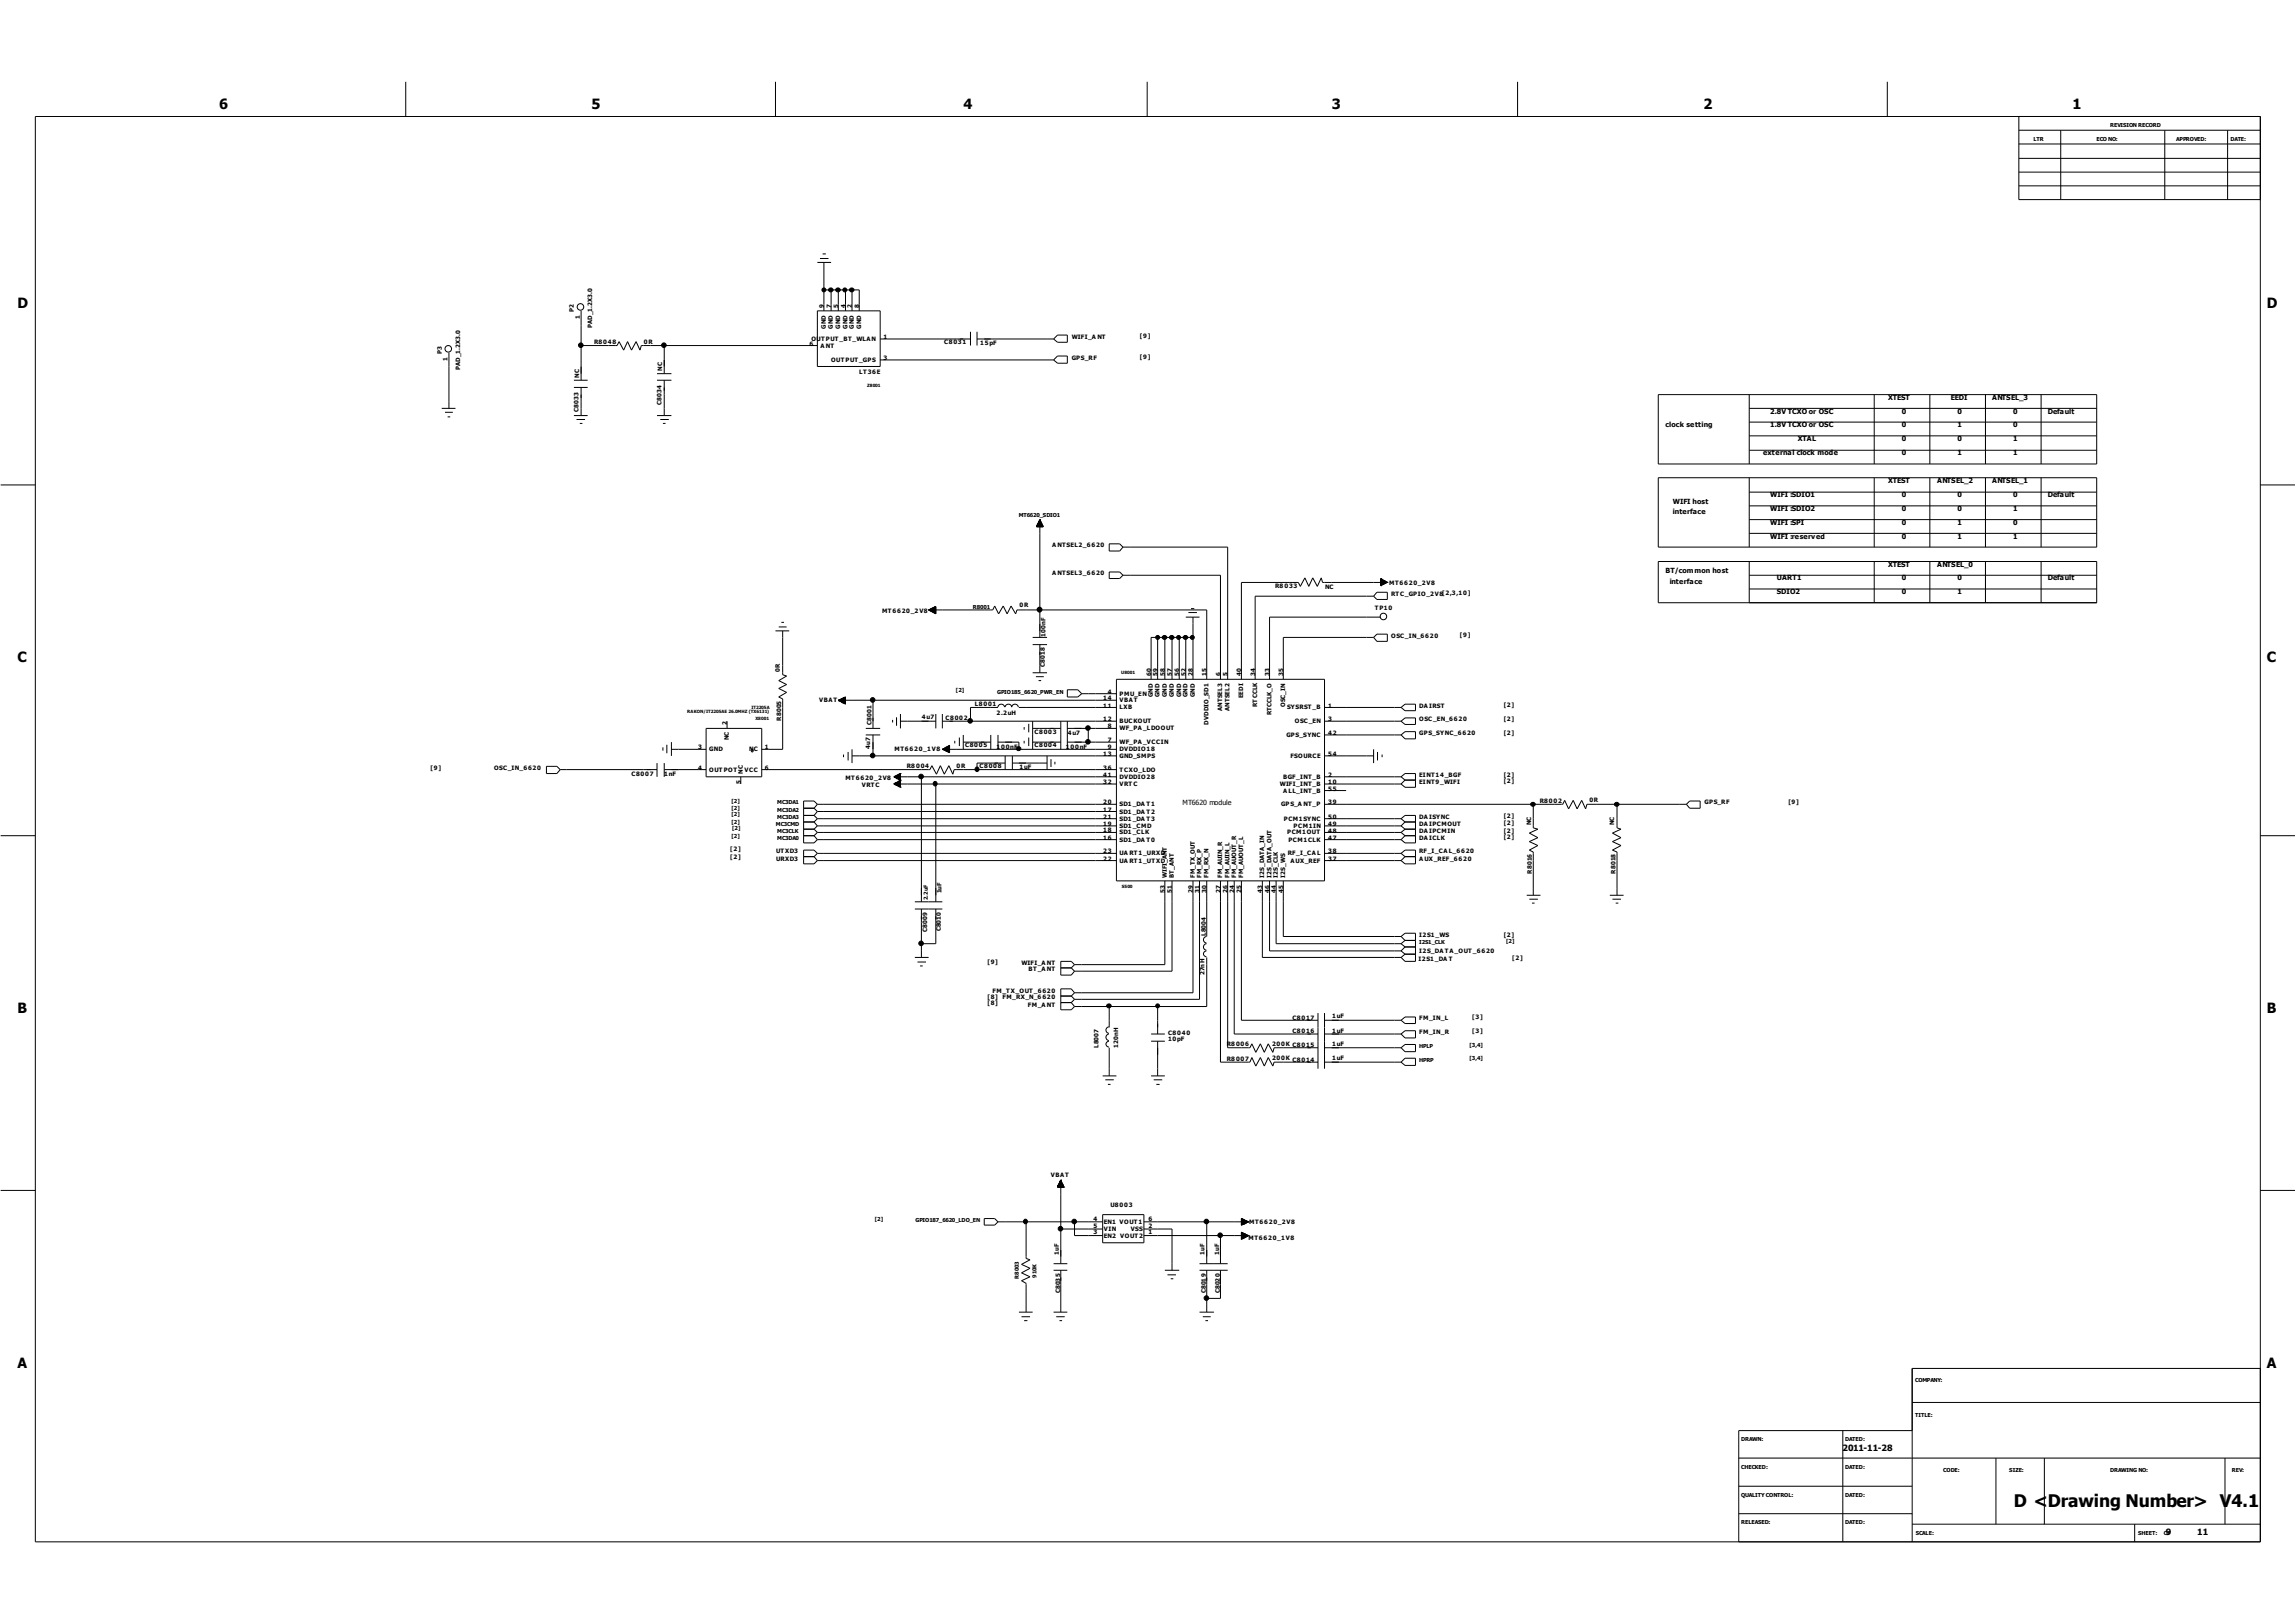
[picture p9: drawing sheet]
<svg xmlns="http://www.w3.org/2000/svg" width="297mm" height="210mm" viewBox="0 0 297 210" stroke-linecap="round" stroke-linejoin="round" font-family="sans-serif">
<defs><g id="words">
<text font-size="2.2" x="260.5" y="194.9">D &lt;Drawing Number&gt; V4.1</text>
<g font-size="1.8">
<text x="28.4" y="14.1">6</text>
<text x="76.5" y="14.1">5</text>
<text x="124.6" y="14.1">4</text>
<text x="172.3" y="14.1">3</text>
<text x="220.4" y="14.1">2</text>
<text x="268.2" y="14.1">1</text>
<text x="2.3" y="39.8">D</text>
<text x="293.3" y="39.8">D</text>
<text x="2.3" y="85.7">C</text>
<text x="293.3" y="85.7">C</text>
<text x="2.3" y="131.1">B</text>
<text x="293.3" y="131.1">B</text>
<text x="2.3" y="177">A</text>
<text x="293.3" y="177">A</text>
</g>
<g font-size="1.1">
<text x="238.4" y="187.7">2011-11-28</text>
<text x="280.2" y="198.5">9</text>
<text x="284.3" y="198.5">11</text>
</g>
<g font-size=".9">
<text x="229" y="53.5">2.8V TCXO or OSC</text>
<text x="244.3" y="51.7">XTEST</text>
<text x="246.1" y="53.5">0</text>
<text x="252.4" y="51.7">EEDI</text>
<text x="253.3" y="53.5">0</text>
<text x="257.7" y="51.7">ANTSEL_3</text>
<text x="260.5" y="53.5">0</text>
<text x="264.9" y="53.5">Default</text>
<text x="215.5" y="55.3">clock setting</text>
<text x="228.1" y="58.9">external clock mode</text>
<text x="229" y="55.3">1.8V TCXO or OSC</text>
<text x="232.6" y="57.1">XTAL</text>
<text x="246.1" y="55.3">0</text>
<text x="246.1" y="57.1">0</text>
<text x="246.1" y="58.9">0</text>
<text x="253.3" y="55.3">1</text>
<text x="253.3" y="58.9">1</text>
<text x="253.3" y="57.1">0</text>
<text x="260.5" y="57.1">1</text>
<text x="260.5" y="58.9">1</text>
<text x="260.5" y="55.3">0</text>
<text x="216.4" y="65.2">WIFI host</text>
<text x="229" y="64.3">WIFI :SDIO1</text>
<text x="244.3" y="62.5">XTEST</text>
<text x="246.1" y="64.3">0</text>
<text x="250.6" y="62.5">ANTSEL_2</text>
<text x="253.3" y="64.3">0</text>
<text x="257.7" y="62.5">ANTSEL_1</text>
<text x="260.5" y="64.3">0</text>
<text x="264.9" y="64.3">Default</text>
<text x="216.4" y="66.5">interface</text>
<text x="229" y="66.1">WIFI :SDIO2</text>
<text x="229" y="67.9">WIFI :SPI</text>
<text x="229" y="69.7">WIFI :reserved</text>
<text x="246.1" y="66.1">0</text>
<text x="246.1" y="67.9">0</text>
<text x="246.1" y="69.7">0</text>
<text x="253.3" y="69.7">1</text>
<text x="253.3" y="67.9">1</text>
<text x="253.3" y="66.1">0</text>
<text x="260.5" y="66.1">1</text>
<text x="260.5" y="69.7">1</text>
<text x="260.5" y="67.9">0</text>
<text x="215.5" y="74.2">BT/common host</text>
<text x="216" y="75.5">interface</text>
<text x="229.9" y="75.1">UART1</text>
<text x="229.9" y="76.9">SDIO2</text>
<text x="244.3" y="73.3">XTEST</text>
<text x="246.1" y="75.1">0</text>
<text x="246.1" y="76.9">0</text>
<text x="250.6" y="73.3">ANTSEL_0</text>
<text x="253.3" y="76.9">1</text>
<text x="253.3" y="75.1">0</text>
<text x="264.9" y="75.1">Default</text>
<text x="153" y="104.1">MT6620 module</text>
</g>
<g font-size=".8">
<text x="74.2" y="40.3" transform="rotate(-90 74.2 40.3)">P2</text>
<text x="75" y="41.3" transform="rotate(-90 75 41.3)">1</text>
<text x="106.6" y="39.8" transform="rotate(-90 106.6 39.8)">9</text>
<text x="107.5" y="39.8" transform="rotate(-90 107.5 39.8)">7</text>
<text x="108.4" y="39.8" transform="rotate(-90 108.4 39.8)">5</text>
<text x="109.4" y="39.8" transform="rotate(-90 109.4 39.8)">4</text>
<text x="110.2" y="39.8" transform="rotate(-90 110.2 39.8)">2</text>
<text x="111.2" y="39.8" transform="rotate(-90 111.2 39.8)">8</text>
<text x="57.1" y="45.7" transform="rotate(-90 57.1 45.7)">P3</text>
<text x="57.9" y="46.7" transform="rotate(-90 57.9 46.7)">1</text>
<text x="59.5" y="47.9" transform="rotate(-90 59.5 47.9)">PAD_1.2X3.0</text>
<text x="76.6" y="42.4" transform="rotate(-90 76.6 42.4)">PAD_1.2X3.0</text>
<text x="76.9" y="44.5">R8 048</text>
<text x="83.3" y="44.5">0R</text>
<text x="85.7" y="47.9" transform="rotate(-90 85.7 47.9)">NC</text>
<text x="104.7" y="44.7">6</text>
<text x="105" y="44.1">OUT PUT _BT_WLA N</text>
<text x="106.2" y="45">A NT</text>
<text x="106.8" y="42.5" transform="rotate(-90 106.8 42.5)">GND</text>
<text x="107.5" y="46.8">OUT PUT _GPS</text>
<text x="107.8" y="42.5" transform="rotate(-90 107.8 42.5)">GND</text>
<text x="108.7" y="42.5" transform="rotate(-90 108.7 42.5)">GND</text>
<text x="109.6" y="42.5" transform="rotate(-90 109.6 42.5)">GND</text>
<text x="110.5" y="42.5" transform="rotate(-90 110.5 42.5)">GND</text>
<text x="111.4" y="42.5" transform="rotate(-90 111.4 42.5)">GND</text>
<text x="114.3" y="43.9">1</text>
<text x="114.3" y="46.6">3</text>
<text x="122.2" y="44.5">C8031</text>
<text x="126.8" y="44.6">15pF</text>
<text x="138.7" y="43.9">WIFI_A NT</text>
<text x="138.7" y="46.6">GPS_RF</text>
<text x="147.5" y="43.7">[9]</text>
<text x="147.5" y="46.4">[9]</text>
<text x="74.8" y="53.3" transform="rotate(-90 74.8 53.3)">C8033</text>
<text x="74.9" y="48.9" transform="rotate(-90 74.9 48.9)">NC</text>
<text x="85.6" y="52.3" transform="rotate(-90 85.6 52.3)">C8034</text>
<text x="111.2" y="48.4">LT36E</text>
<text x="136.1" y="70.8">A NTSEL2_6620</text>
<text x="136.1" y="74.4">A NTSEL3_6620</text>
<text x="165" y="76.1">R8 033</text>
<text x="171.4" y="76.2">NC</text>
<text x="179.7" y="75.6">MT6620_2V8</text>
<text x="180" y="77.1">RT C_GPIO_2V8[2,3,10]</text>
<text x="114.1" y="79.3">MT6620_2V8</text>
<text x="131.9" y="78.6">0R</text>
<text x="135.3" y="82.4" transform="rotate(-90 135.3 82.4)">100nF</text>
<text x="177.9" y="78.9">TP10</text>
<text x="180" y="82.5">OSC_IN_6620</text>
<text x="188.9" y="82.4">[9]</text>
<text x="100.9" y="87" transform="rotate(-90 100.9 87)">0R</text>
<text x="135.2" y="86.3" transform="rotate(-90 135.2 86.3)">C8018</text>
<text x="143.3" y="89.8">4</text>
<text x="148.9" y="87.5" transform="rotate(-90 148.9 87.5)">60</text>
<text x="149.8" y="87.5" transform="rotate(-90 149.8 87.5)">59</text>
<text x="150.7" y="87.5" transform="rotate(-90 150.7 87.5)">58</text>
<text x="151.6" y="87.5" transform="rotate(-90 151.6 87.5)">57</text>
<text x="152.6" y="87.5" transform="rotate(-90 152.6 87.5)">56</text>
<text x="153.4" y="87.5" transform="rotate(-90 153.4 87.5)">52</text>
<text x="154.3" y="87.5" transform="rotate(-90 154.3 87.5)">28</text>
<text x="156.1" y="87.5" transform="rotate(-90 156.1 87.5)">15</text>
<text x="157.9" y="87.5" transform="rotate(-90 157.9 87.5)">6</text>
<text x="158.8" y="87.5" transform="rotate(-90 158.8 87.5)">5</text>
<text x="160.6" y="87.5" transform="rotate(-90 160.6 87.5)">40</text>
<text x="162.4" y="87.5" transform="rotate(-90 162.4 87.5)">34</text>
<text x="164.2" y="87.5" transform="rotate(-90 164.2 87.5)">33</text>
<text x="166" y="87.5" transform="rotate(-90 166 87.5)">35</text>
<text x="94.1" y="93.7" transform="rotate(-90 94.1 93.7)">2</text>
<text x="94.3" y="95.8" transform="rotate(-90 94.3 95.8)">NC</text>
<text x="101.1" y="93.2" transform="rotate(-90 101.1 93.2)">R8005</text>
<text x="106" y="90.9">VBA T</text>
<text x="112.8" y="93.7" transform="rotate(-90 112.8 93.7)">C8001</text>
<text x="119.3" y="93">4u7</text>
<text x="122.3" y="93.1">C8002</text>
<text x="126.1" y="91.4">L8001</text>
<text x="128.9" y="92.5">2.2uH</text>
<text x="133.8" y="95">C8003</text>
<text x="138.2" y="95.1">4u7</text>
<text x="142.7" y="90.6">14</text>
<text x="142.7" y="91.5">11</text>
<text x="142.7" y="93.3">12</text>
<text x="143.3" y="94.2">8</text>
<text x="144.9" y="90">PMU_EN</text>
<text x="144.9" y="90.9">VBA T</text>
<text x="144.9" y="91.8">LXB</text>
<text x="144.9" y="93.6">BUCKOUT</text>
<text x="144.9" y="94.5">WF_PA _LDOOUT</text>
<text x="149.2" y="90.2" transform="rotate(-90 149.2 90.2)">GND</text>
<text x="150" y="90.2" transform="rotate(-90 150 90.2)">GND</text>
<text x="150.9" y="90.2" transform="rotate(-90 150.9 90.2)">GND</text>
<text x="151.9" y="90.2" transform="rotate(-90 151.9 90.2)">GND</text>
<text x="152.8" y="90.2" transform="rotate(-90 152.8 90.2)">GND</text>
<text x="153.7" y="90.2" transform="rotate(-90 153.7 90.2)">GND</text>
<text x="154.6" y="90.2" transform="rotate(-90 154.6 90.2)">GND</text>
<text x="156.4" y="93.7" transform="rotate(-90 156.4 93.7)">DVDDIO_SD1</text>
<text x="158.1" y="92" transform="rotate(-90 158.1 92)">ANTSEL3</text>
<text x="159.1" y="92" transform="rotate(-90 159.1 92)">ANTSEL2</text>
<text x="160.9" y="90.3" transform="rotate(-90 160.9 90.3)">EEDI</text>
<text x="162.6" y="91.5" transform="rotate(-90 162.6 91.5)">RTCCLK</text>
<text x="164.5" y="92.6" transform="rotate(-90 164.5 92.6)">RTCCLK_O</text>
<text x="166.3" y="91.5" transform="rotate(-90 166.3 91.5)">OSC_IN</text>
<text x="166.4" y="95.3">GPS_SYNC</text>
<text x="166.5" y="91.8">SYSRST _B</text>
<text x="167.5" y="93.6">OSC_EN</text>
<text x="171.9" y="95.1">42</text>
<text x="171.9" y="93.3">3</text>
<text x="171.9" y="91.5">1</text>
<text x="183.6" y="95.1">GPS_SYNC_6620</text>
<text x="183.6" y="93.3">OSC_EN_6620</text>
<text x="183.6" y="91.5">DA IRST</text>
<text x="194.5" y="95.1">[2]</text>
<text x="194.5" y="93.3">[2]</text>
<text x="194.5" y="91.5">[2]</text>
<text x="55.7" y="99.6">[9]</text>
<text x="63.9" y="99.6">OSC_IN_6620</text>
<text x="81.7" y="100.3">C8007</text>
<text x="85.9" y="100.4">1nF</text>
<text x="90.3" y="99.6">4</text>
<text x="90.3" y="97">3</text>
<text x="91.8" y="99.8">OUT POT</text>
<text x="91.8" y="97.2">GND</text>
<text x="95.8" y="101.4" transform="rotate(-90 95.8 101.4)">5</text>
<text x="96.1" y="100.1" transform="rotate(-90 96.1 100.1)">NC</text>
<text x="96.3" y="99.8">VCC</text>
<text x="96.9" y="97.2">NC</text>
<text x="99" y="97">1</text>
<text x="99" y="99.6">6</text>
<text x="109.4" y="100.8">MT6620_2V8</text>
<text x="111.5" y="101.9">VRT C</text>
<text x="112.6" y="96.9" transform="rotate(-90 112.6 96.9)">4u7</text>
<text x="115.7" y="97.2">MT6620_1V8</text>
<text x="117.3" y="99.4">R8 004</text>
<text x="123.8" y="99.3">0R</text>
<text x="124.9" y="96.7">C8005</text>
<text x="126.7" y="99.4">C8008</text>
<text x="128.9" y="96.9">100nF</text>
<text x="131.9" y="99.5">1uF</text>
<text x="133.8" y="96.7">C8004</text>
<text x="137.9" y="96.9">100nF</text>
<text x="142.7" y="97.8">13</text>
<text x="142.7" y="99.6">36</text>
<text x="142.7" y="100.5">41</text>
<text x="142.7" y="101.4">32</text>
<text x="143.3" y="96">7</text>
<text x="143.3" y="97">9</text>
<text x="144.9" y="96.3">WF_PA _VCCIN</text>
<text x="144.9" y="97.2">DVDDIO18</text>
<text x="144.9" y="98.1">GND_SMPS</text>
<text x="144.9" y="99.8">TCXO_LDO</text>
<text x="144.9" y="100.8">DVDDIO28</text>
<text x="144.9" y="101.7">VRT C</text>
<text x="165.6" y="101.7">WIFI_INT_B</text>
<text x="166" y="100.8">BGF_INT_B</text>
<text x="166.9" y="98.1">FSOURCE</text>
<text x="171.9" y="101.4">10</text>
<text x="171.9" y="100.5">2</text>
<text x="171.9" y="97.8">54</text>
<text x="183.6" y="100.5">EINT14_BGF</text>
<text x="183.6" y="101.4">EINT9_WIFI</text>
<text x="194.5" y="101.4">[2]</text>
<text x="194.5" y="100.5">[2]</text>
<text x="142.7" y="104.1">20</text>
<text x="142.7" y="105">17</text>
<text x="142.7" y="105.9">21</text>
<text x="142.7" y="106.9">19</text>
<text x="142.7" y="107.7">18</text>
<text x="144.9" y="104.3">SD1_DA T1</text>
<text x="144.9" y="105.2">SD1_DA T2</text>
<text x="144.9" y="106.2">SD1_DA T3</text>
<text x="144.9" y="107.1">SD1_CMD</text>
<text x="144.9" y="108">SD1_CLK</text>
<text x="165.8" y="104.3">GPS_A NT_P</text>
<text x="166" y="102.5">A LL_INT_B</text>
<text x="166.1" y="106.2">PCM1SYNC</text>
<text x="166.5" y="108">PCM1OUT</text>
<text x="167.4" y="107.1">PCM1IN</text>
<text x="171.9" y="107.7">48</text>
<text x="171.9" y="106.9">49</text>
<text x="171.9" y="105.9">50</text>
<text x="171.9" y="102.3">55</text>
<text x="171.9" y="104.1">39</text>
<text x="183.6" y="107.7">DA IPCMIN</text>
<text x="183.6" y="106.9">DA IPCMOUT</text>
<text x="183.6" y="105.9">DA ISYNC</text>
<text x="194.5" y="107.7">[2]</text>
<text x="194.5" y="106.8">[2]</text>
<text x="194.5" y="105.8">[2]</text>
<text x="198.1" y="106.8" transform="rotate(-90 198.1 106.8)">NC</text>
<text x="199.2" y="103.9">R8 002</text>
<text x="205.6" y="103.8">0R</text>
<text x="208.9" y="106.8" transform="rotate(-90 208.9 106.8)">NC</text>
<text x="220.5" y="104.1">GPS_RF</text>
<text x="231.4" y="104.1">[9]</text>
<text x="94.5" y="111.2">[2]</text>
<text x="94.5" y="110.2">[2]</text>
<text x="100.4" y="111.3">URXD3</text>
<text x="100.4" y="110.4">UT XD3</text>
<text x="142.7" y="108.6">16</text>
<text x="142.7" y="110.4">23</text>
<text x="142.7" y="111.3">22</text>
<text x="144.9" y="108.9">SD1_DA T0</text>
<text x="144.9" y="110.7">UA RT 1_URXD</text>
<text x="144.9" y="111.6">UA RT 1_UT XD</text>
<text x="150.9" y="113.5" transform="rotate(-90 150.9 113.5)">WIFI_ANT</text>
<text x="151.9" y="113.5" transform="rotate(-90 151.9 113.5)">BT_ANT</text>
<text x="154.6" y="113.5" transform="rotate(-90 154.6 113.5)">FM_TX_OUT</text>
<text x="155.4" y="113.5" transform="rotate(-90 155.4 113.5)">FM_RX_P</text>
<text x="156.4" y="113.5" transform="rotate(-90 156.4 113.5)">FM_RX_N</text>
<text x="158.1" y="113.5" transform="rotate(-90 158.1 113.5)">FM_AUIN_R</text>
<text x="159.1" y="113.5" transform="rotate(-90 159.1 113.5)">FM_AUIN_L</text>
<text x="159.9" y="113.5" transform="rotate(-90 159.9 113.5)">FM_AUOUT_R</text>
<text x="160.9" y="113.5" transform="rotate(-90 160.9 113.5)">FM_AUOUT_L</text>
<text x="163.6" y="113.5" transform="rotate(-90 163.6 113.5)">I2S_DATA_IN</text>
<text x="164.5" y="113.5" transform="rotate(-90 164.5 113.5)">I2S_DATA_OUT</text>
<text x="165.3" y="113.5" transform="rotate(-90 165.3 113.5)">I2S_CLK</text>
<text x="166.3" y="113.5" transform="rotate(-90 166.3 113.5)">I2S_WS</text>
<text x="166.6" y="110.7">RF_I_CA L</text>
<text x="166.7" y="108.9">PCM1CLK</text>
<text x="166.9" y="111.6">A UX_REF</text>
<text x="171.9" y="110.4">38</text>
<text x="171.9" y="108.6">47</text>
<text x="171.9" y="111.3">37</text>
<text x="183.6" y="111.3">A UX_REF_6620</text>
<text x="183.6" y="110.4">RF_I_CA L_6620</text>
<text x="183.6" y="108.6">DA ICLK</text>
<text x="194.5" y="108.6">[2]</text>
<text x="198.2" y="113" transform="rotate(-90 198.2 113)">R8016</text>
<text x="209" y="113" transform="rotate(-90 209 113)">R8018</text>
<text x="121.8" y="115.6" transform="rotate(-90 121.8 115.6)">1uF</text>
<text x="150.7" y="115.5" transform="rotate(-90 150.7 115.5)">53</text>
<text x="151.6" y="115.5" transform="rotate(-90 151.6 115.5)">51</text>
<text x="154.3" y="115.5" transform="rotate(-90 154.3 115.5)">29</text>
<text x="155.2" y="115.5" transform="rotate(-90 155.2 115.5)">31</text>
<text x="156.1" y="115.5" transform="rotate(-90 156.1 115.5)">30</text>
<text x="157.9" y="115.5" transform="rotate(-90 157.9 115.5)">27</text>
<text x="158.8" y="115.5" transform="rotate(-90 158.8 115.5)">26</text>
<text x="159.7" y="115.5" transform="rotate(-90 159.7 115.5)">24</text>
<text x="160.6" y="115.5" transform="rotate(-90 160.6 115.5)">25</text>
<text x="163.3" y="115.5" transform="rotate(-90 163.3 115.5)">43</text>
<text x="164.2" y="115.5" transform="rotate(-90 164.2 115.5)">46</text>
<text x="165.1" y="115.5" transform="rotate(-90 165.1 115.5)">44</text>
<text x="166" y="115.5" transform="rotate(-90 166 115.5)">45</text>
<text x="120" y="120.6" transform="rotate(-90 120 120.6)">C8009</text>
<text x="121.7" y="120.5" transform="rotate(-90 121.7 120.5)">C8010</text>
<text x="127.8" y="124.7">[9]</text>
<text x="132.2" y="124.8">WIFI_A NT</text>
<text x="133.1" y="125.7">BT_A NT</text>
<text x="156" y="121.1" transform="rotate(-90 156 121.1)">L8004</text>
<text x="183.5" y="124.3">I2S1_DA T</text>
<text x="183.6" y="121.2">I2S1_WS</text>
<text x="183.6" y="123.3">I2S_DA TA _OUT _6620</text>
<text x="194.5" y="121.2">[2]</text>
<text x="195.6" y="124.2">[2]</text>
<text x="127.8" y="129.2">[8]</text>
<text x="127.8" y="130.1">[8]</text>
<text x="128.4" y="128.4">FM_T X_OUT _6620</text>
<text x="129.7" y="129.3">FM_RX_N_6 620</text>
<text x="133" y="130.2">FM_A NT</text>
<text x="155.9" y="126.2" transform="rotate(-90 155.9 126.2)">27nH</text>
<text x="167.2" y="131.9">C8017</text>
<text x="172.4" y="131.7">1uF</text>
<text x="190.5" y="131.8">[3]</text>
<text x="142.1" y="135.6" transform="rotate(-90 142.1 135.6)">L8007</text>
<text x="144.7" y="135.6" transform="rotate(-90 144.7 135.6)">120nH</text>
<text x="151.1" y="133.9">C8040</text>
<text x="151.1" y="134.7">10pF</text>
<text x="158.7" y="135.4">R8 006</text>
<text x="158.7" y="137.3">R8 007</text>
<text x="164.6" y="135.3">200K C8015</text>
<text x="164.6" y="137.1">200K</text>
<text x="167.2" y="133.7">C8016</text>
<text x="167.2" y="137.3">C8014</text>
<text x="172.4" y="133.6">1uF</text>
<text x="172.4" y="135.4">1uF</text>
<text x="172.4" y="137.2">1uF</text>
<text x="183.6" y="133.8">FM_IN_R</text>
<text x="183.6" y="132">FM_IN_L</text>
<text x="190.5" y="133.7">[3]</text>
<text x="136" y="152.2">VBA T</text>
<text x="141.5" y="157.9">4</text>
<text x="141.5" y="158.8">5</text>
<text x="141.5" y="159.7">3</text>
<text x="142.8" y="158.3">EN1 VOUT 1</text>
<text x="142.8" y="159.3">VIN</text>
<text x="142.8" y="160.1">EN2</text>
<text x="143.7" y="156.1">U8003</text>
<text x="144.9" y="160.1">VOUT 2</text>
<text x="146.3" y="159.3">VSS</text>
<text x="148.6" y="157.9">6</text>
<text x="148.6" y="158.8">2</text>
<text x="148.6" y="159.7">1</text>
<text x="161.5" y="160.4">MT6620_1V8</text>
<text x="161.6" y="158.4">MT6620_2V8</text>
<text x="137" y="162.3" transform="rotate(-90 137 162.3)">1uF</text>
<text x="137.1" y="167.3" transform="rotate(-90 137.1 167.3)">C8035</text>
<text x="155.9" y="162.3" transform="rotate(-90 155.9 162.3)">1uF</text>
<text x="156" y="167.3" transform="rotate(-90 156 167.3)">C8019</text>
<text x="157.7" y="162.3" transform="rotate(-90 157.7 162.3)">1uF</text>
<text x="157.8" y="167.3" transform="rotate(-90 157.8 167.3)">C8020</text>
</g>
<g font-size=".7">
<text x="273" y="16.5">REVISION RECORD</text>
<text x="263.1" y="18.2">LTR</text>
<text x="271.2" y="18.2">ECO NO:</text>
<text x="281.6" y="18.2">APPROVED:</text>
<text x="288.6" y="18.2">DATE:</text>
<text x="131.8" y="66.8">MT6620_SDIO1</text>
<text x="125.9" y="78.8">R8001</text>
<text x="123.7" y="89.5">[2]</text>
<text x="129" y="89.8">GPIO185_6620_PWR_EN</text>
<text x="94.6" y="103.9">[2]</text>
<text x="94.6" y="104.8">[2]</text>
<text x="94.6" y="105.6">[2]</text>
<text x="94.6" y="106.6">[2]</text>
<text x="94.7" y="107.4">[2]</text>
<text x="100.4" y="106.9">MC3CMD</text>
<text x="100.6" y="107.7">MC3CLK</text>
<text x="100.6" y="104.1">MC3DA1</text>
<text x="100.6" y="105">MC3DA2</text>
<text x="100.6" y="105.9">MC3DA3</text>
<text x="94.6" y="108.5">[2]</text>
<text x="100.6" y="108.6">MC3DA0</text>
<text x="120" y="116.4" transform="rotate(-90 120 116.4)">2.2uF</text>
<text x="183.6" y="122.1">I2S1_CLK</text>
<text x="194.9" y="122">[2]</text>
<text x="183.6" y="137.4">HPRP</text>
<text x="183.6" y="135.6">HPLP</text>
<text x="190.1" y="137.2">[3,4]</text>
<text x="190.1" y="135.4">[3,4]</text>
<text x="113.2" y="158">[2]</text>
<text x="118.4" y="158.1">GPIO187_6620_LDO_EN</text>
<text x="131.8" y="165.4" transform="rotate(-90 131.8 165.4)">R8003</text>
<text x="134.1" y="165.3" transform="rotate(-90 134.1 165.3)">910K</text>
<text x="247.8" y="178.7">COMPANY:</text>
<text x="247.8" y="183.3">TITLE:</text>
<text x="225.3" y="190">CHECKED:</text>
<text x="225.3" y="186.4">DRAWN:</text>
<text x="238.7" y="190">DATED:</text>
<text x="238.7" y="186.4">DATED:</text>
<text x="251.4" y="190.4">CODE:</text>
<text x="260" y="190.4">SIZE:</text>
<text x="273" y="190.4">DRAWING NO:</text>
<text x="288.7" y="190.4">REV:</text>
<text x="225.3" y="197.2">RELEASED:</text>
<text x="225.3" y="193.6">QUALITY CONTROL:</text>
<text x="238.7" y="197.2">DATED:</text>
<text x="238.7" y="193.6">DATED:</text>
<text x="247.9" y="198.5">SCALE:</text>
<text x="276.6" y="198.5">SHEET:</text>
<text x="279.9" y="198.5">OF</text>
</g>
<g font-size=".6">
<text x="112.2" y="50">Z8001</text>
<text x="145.1" y="87.2">U8001</text>
<text x="88.9" y="92.3">RAKON/IT2205AE 26.0MHZ (TX6131)</text>
<text x="97.2" y="91.7">IT2205A</text>
<text x="97.7" y="93.2">X8001</text>
<text x="145.1" y="114.9">S500</text>
</g>
</g></defs>
<g fill="none" stroke="#000" stroke-width=".13">
<path d="M4.6 15.1h287.8v184.4h-287.8zM52.5 10.6v4.5M100.3 10.6v4.5M148.4 10.6v4.5M196.3 10.6v4.5M244.2 10.6v4.5M261.2 15.1v10.7h31.2M261.2 18.6h31.2M261.2 16.8h31.2M266.6 16.8v9M280.1 16.8v9M288.2 16.8v9"/>
<path d="M105.7 34h1.8M106.1 33.4h1.1M106.4 32.9h.4M106.6 37.5h4.6v2.7M106.6 34v6.2M107.5 37.5v2.7M108.5 37.5v2.7M109.4 37.5v2.7M110.2 37.5v2.7M261.2 24h31.2M261.2 22.3h31.2M261.2 20.5h31.2"/>
<path d="M57.1 52.8h1.8M57.6 53.3h1M57.9 53.9h.4M58.1 45.6v7.2M74.3 49.2h1.7M74.3 50.1h1.7M74.3 53.8h1.7M74.6 54.3h1.1M75 54.8h.4M75.2 44.7h4.6l.3-.5 .6 1.1 .5-1.1 .5 1.1 .6-1.1 .5 1.1 .2-.6h22.7M75.2 40.2v9M75.2 50.1v3.7"/>
<path d="M85 49.2h1.9M85 48.3h1.9M85 53.8h1.9M85.4 54.3h1.1M85.8 54.8h.3M85.9 44.7v3.6M85.9 49.2v4.6M105.7 40.2h8.2v7.2h-8.2zM113.9 43.9h11.7M113.9 46.6h22.4M125.6 42.9v1.8M126.4 43.9h9.9"/>
<path d="M126.4 42.9v1.8M136.3 43.9l.5-.6h1.3v1h-1.3zM136.3 46.6l.5-.5h1.3v.9h-1.3zM214.5 51.1h56.8v8.9h-56.8zM226.3 51.1v8.9M226.3 58.3h45M226.3 56.4h45M226.3 54.6h45M226.3 52.8h45M242.5 51.1v8.9M249.7 51.1v8.9M256.9 51.1v8.9"/>
<path d="M264.1 51.1v8.9M.1 62.7h4.5M120.1 78.9h.1M120.1 78.9h8.3l.3-.5 .5 1 .6-1 .5 1 .5-1 .6 1 .2-.5h24.5v9M120.2 78.9h.1M120.2 78.9v.1h.9M120.5 78.7v.4M120.6 78.7v.5M120.7 78.7v.5h.4M121 78.5v.8M121.1 78.5v.9l-1-.5M121.1 78.7h-.7v.4h.7"/>
<path d="M121.1 78.5l-1 .4M121.1 78.5h-.2v.8h.2M121.1 78.7h-.5v.5h.5M121.1 78.8h-.8v.2M121.1 78.6h-.3v.6M134.1 68.2h.9M134.1 68.1h.9M134.1 68.2v-.2h.9v.2M134.2 67.9h.7v.3M134.3 67.7h.5M134.3 68.2v-.6h.5v.6M134.4 67.6h.3"/>
<path d="M134.4 68.2v-.7h.3v.7M134.5 67.4h.1v.8M134.5 67.3h.1M134.5 67.2h.1M134.5 78.9h.1M134.5 67.2v15.3M134.5 67.2l-.4 1M134.5 67.2l.5 1M134.5 67.3v.9M134.8 67.8h-.6v.4M143.5 70.4h1.4l.4 .4-.4 .5h-1.4zM143.5 74h1.4l.4 .4-.4 .4h-1.4z"/>
<path d="M145.3 74.4h12.6v13.5M145.3 70.8h13.5v17.1M153.4 79.8h1.8M153.8 79.2h1.1M154.1 78.7h.4M154.3 79.8v8.1M177.7 77.1h-15.3v10.8M178.1 76.6h1.4v1h-1.4l-.4-.5zM178.6 75.8h.1M178.6 74.8h.1M178.6 79.8h-14.3v8.1M178.6 74.9h.2v.8h-.2"/>
<path d="M178.6 74.8v1M178.6 74.8l.9 .6M178.6 75.1h.6v.4h-.6M178.6 75.3h.8v.1M178.6 75.2h.6v.2M178.6 75h.3v.6M178.7 74.9v.8M179 75.1v.5h-.4M179.1 75.1v.4M179.3 75.3v.1h-.7M179.5 75.4h.1M179.5 75.4h-8.4l-.2-.6-.5 1.1-.6-1.1-.5 1.1-.5-1.1-.6 1.1-.2-.5h-7.4v12.5"/>
<path d="M179.5 75.3v.1M179.5 75.4l-.9 .4M214.5 61.8h56.8v9h-56.8zM214.5 72.6h56.8v5.4h-56.8zM226.3 76.2h45M226.3 74.4h45M226.3 61.8v9M226.3 72.6v5.4M226.3 69h45M226.3 67.2h45M226.3 65.4h45M226.3 63.7h45"/>
<path d="M242.5 61.8v9M242.5 72.6v5.4M249.7 61.8v9M249.7 72.6v5.4M256.9 61.8v9M256.9 72.6v5.4M264.1 61.8v9M264.1 72.6v5.4M292.4 62.7h4.5M70.7 99.1h1.4l.4 .5-.4 .5h-1.4zM72.5 99.6h12.5M85 98.7v1.8"/>
<path d="M85.8 96.7v.4M85.9 99.6h5.5M85.9 98.7v1.8M86.3 96.4v1.1M86.9 96.9h4.5M86.9 96v1.8M91.4 94.2h7.2v6.3h-7.2zM94.1 93.3v.9M97.2 97h.2v.2l-.1 .1-.1-.1zM98.6 99.6h21.7l.3-.5 .6 1.1 .5-1.1 .5 1.1 .6-1.1 .5 1.1 .1-.6h21M100.3 81.6h1.8M100.8 81.1h1"/>
<path d="M101.1 80.5h.3M101.3 81.6v5.7l.5 .2-1 .6 1 .5-1 .5 1 .5-1 .6 .5 .2v6.5h-2.7M108.5 90.6h.1M108.5 90.6h35.9M108.5 90.7h.9M108.5 90.6v.1M108.7 90.5v.3h.7M108.9 90.3v.5h.5M109 90.9h.4M109.1 90.3v.6M109.1 97.6v.4M109.2 90.3v.7h.2"/>
<path d="M109.4 90.2v.9l-.9-.5M109.4 90.2h-.1v.8M109.4 90.2l-.9 .4M109.4 90.5h-.8v.2M109.4 90.4h-.6v.4M109.4 90.3h-.4v.5M109.4 90.3h-.3v.6M109.7 97.3v1.1M110.2 97.8h34.2M110.2 96.9v1.8M112 94.2h1.9M112 95.1h1.9"/>
<path d="M112.9 90.6v3.6M112.9 95.1v2.7M115.5 93.1v.4M116 92.8v1.1M116.5 93.3h4.6M116.5 92.4v1.8M121.1 92.4v1.8M121.9 96.9h.1M121.9 93.3h22.5M121.9 96.9h22.5M121.9 92.4v1.8M121.9 96.9l1 .5"/>
<path d="M122.1 96.9v.1h.8M122.3 97.1h.6M122.3 96.8v.2M122.4 96.7v.5h.5M122.6 96.6v.7h.3M122.9 96.4v1M122.9 96.4l-1 .5M122.9 96.4h-.1v1h.1M122.9 96.9h-.9M122.9 96.8h-.7v.2M122.9 96.7h-.6v.4M122.9 96.6h-.4v.6"/>
<path d="M122.9 96.5h-.2v.8M123.5 95.8v.4M124.1 95.4v1.1M124.6 96h3.6M124.6 95.1v1.8M128.2 95.1v1.8M129.1 91.5a.43 .43 0 0 1 .4-.4 .43 .43 0 0 1 .5 .4M129.1 91.5h-3.5v1.8M129.1 96h2.7v.9M129.1 95.1v1.8M130 91.5a.43 .43 0 0 1 .5-.4 .43 .43 0 0 1 .4 .4 .43 .43 0 0 1 .4-.4 .43 .43 0 0 1 .4 .4M130 98.7h-3.6v.9"/>
<path d="M130 97.8v1.8M131 98.7h4.5M131 97.8v1.8M131.8 91.5h12.6M132.5 94.1v.3M132.5 95.8v.4M133.1 93.6v1.1M133.1 95.4v1.1M133.6 94.2h3.6M133.6 96h3.6M133.6 83.4h1.9M133.6 82.5h1.9"/>
<path d="M133.6 93.3v3.6M133.6 87h1.9M134 87.5h1M134.4 88.1h.3M134.5 83.4v3.6M135.5 97.8v1.8M136 98.2v1M136.5 98.6v.3M137.2 93.3v3.6M138.1 94.2h6.3M138.1 96h6.3M138.1 89.2h1.3l.6 .5-.6 .5h-1.3z"/>
<path d="M138.1 93.3v3.6M140 89.7h4.4M140.8 94.2v1.8M144.4 87.9h27v26.1h-27zM149.8 82.5v5.4M150.7 82.5v5.4M151.6 82.5v5.4M152.6 82.5v5.4M153.4 82.5v5.4M154.3 82.5h-5.4v5.4M171.4 91.5h9.9M171.4 93.3h9.9"/>
<path d="M171.4 97.8h6.3M171.4 95.1h9.9M177.7 82.5h-11.7v5.4M177.7 96.9v1.8M178.1 82h1.4v1h-1.4l-.4-.5zM178.2 97.3v1.1M178.8 97.6v.4M181.3 91.5l.5-.4h1.3v.8h-1.3zM181.3 93.3l.5-.4h1.3v.8h-1.3zM181.3 95.1l.5-.4h1.3v.9h-1.3zM.1 108.1h4.5M95.8 100.5v.9"/>
<path d="M104 108.1h1.3M104 104.6h1.3M104 105.5h1.3M104 106.3h1.3M104 107.3h1.3M104 110.8h1.3M105.3 104.6l.4 .4M105.3 105.5l.4 .4M105.3 106.3l.4 .5M105.3 108.1l.4 .5M105.3 107.3l.4 .4M105.3 110.8l.4 .5"/>
<path d="M105.7 104.1h38.7M105.7 105h38.7M105.7 105.9h38.7M105.7 106.8h38.7M105.7 107.7h38.7M105.7 108.6h38.7M105.7 110.4h38.7M105.7 111.3h38.7M105.7 104.1l-.4 .5M105.7 104.1l-.4-.5h-1.3v5.5h1.3l.4-.5M105.7 110.4l-.4-.4h-1.3v1.8h1.3l.4-.5M105.7 105l-.4 .5"/>
<path d="M105.7 105.9l-.4 .4M105.7 106.8l-.4 .5M105.7 107.7l-.4 .4M105.7 110.4l-.4 .4M115.7 100.5h.1M115.7 101.4h.1M115.7 100.5h28.7M115.7 101.4h28.7M115.7 100.5l.8 .4M115.7 101.4l.8 .5M115.7 101.3v.1M115.8 100.4v.2"/>
<path d="M115.9 101.3v.2M116 100.3v.5h.5M116 101.2v.4h.5M116.2 100.2v.6M116.2 101.2v.5h.3M116.3 100.2v.6M116.4 101v.8M116.5 100.9h.1M116.5 100.1h.1M116.5 101.9h.1M116.5 101h.1M116.5 100.1v1.8"/>
<path d="M116.5 100.1h-.1v.8h.1M116.5 100.1l-.8 .4M116.5 100.2h-.3v.6h.3M116.5 100.3h-.6v.4h.6M116.5 100.4h-.8v.2h.8M116.5 100.2h-.4v.6M116.5 101.3h-.8v.2h.8M116.5 101.3h-.7v.2M116.5 101.2h-.4v.4M116.5 101.1h-.3v.7h.3M116.5 101h-.2v.8M116.5 100.9l-.8 .5"/>
<path d="M118.4 117.6h3.5M118.4 116.7h3.5M119.2 100.5v16.2M119.2 117.6v6.3M121.1 101.4v15.3M121.1 117.6v4.5h-1.9M150.7 114v10.8h-11.7M151.6 114v11.6h-12.6M154.3 114v14.4h-15.3M155.2 114v15.3h-16.2M156.1 114v7.2M157.9 114v23.4h3.8l.3-.6 .5 1.1 .6-1.1 .5 1.1 .5-1.1 .6 1.1 .1-.5h5.7"/>
<path d="M158.8 114v21.6h2.9l.3-.6 .5 1.1 .6-1.1 .5 1.1 .5-1.1 .6 1.1 .1-.5h5.7M159.7 114v19.8h10.8M160.6 114v18h9.9M163.3 114v9.9h18M164.3 114v9h17M165.1 114v8.1h16.2M166 114v7.2h15.3M171.4 100.5h9.9M171.4 101.4h9.9M171.4 104.1h30.8l.2-.6 .5 1.1 .6-1.1 .5 1.1 .6-1.1 .5 1.1 .2-.5h12.9M171.4 105.9h9.9M171.4 106.8h9.9"/>
<path d="M171.4 107.7h9.9M171.4 108.6h9.9M171.4 110.4h9.9M171.4 111.3h9.9M171.4 102.3h2.8M181.3 100.5l.5-.4h1.3v1.8h-1.3l-.5-.5M181.3 105.9l.5-.4h1.3v3.6h-1.3l-.5-.5M181.3 110.4l.5-.4h1.3v1.8h-1.3l-.5-.5M181.3 110.4l.5 .4M181.3 107.7l.5 .4M181.3 106.8l.5 .5M181.3 105.9l.5 .4"/>
<path d="M181.3 100.5l.5 .4M181.8 108.1h1.3M181.8 100.9h1.3M181.8 106.3h1.3M181.8 107.3h1.3M181.8 110.8h1.3M181.8 110.8l-.5 .5M181.8 108.1l-.5 .5M181.8 107.3l-.5 .4M181.8 106.3l-.5 .5M181.8 100.9l-.5 .5M197.5 115.8h1.8"/>
<path d="M197.9 116.3h1.1M198.2 116.8h.3M198.4 104.1v3l.6 .2-1.1 .5 1.1 .6-1.1 .5 1.1 .5-1.1 .6 .5 .2v5.6M208.3 115.8h1.8M208.6 116.3h1.1M209 116.8h.4M209.2 104.1v3l.5 .2-1.1 .5 1.1 .6-1.1 .5 1.1 .5-1.1 .6 .6 .2v5.6M218.2 104.1l.4-.5h1.4v1h-1.4zM292.4 108.1h4.5M118.4 123.9h1.7M118.7 124.5h1.1M119 125h.4"/>
<path d="M137.2 125.2h1.4M137.2 128.9h1.4M137.2 129.7h1.4M138.6 125.2l.4 .4M138.6 128.9l.4 .4M138.6 129.7l.4 .5M139 124.8l-.4-.4h-1.4v1.8h1.4l.4-.6M139 128.4l-.4-.5h-1.4v2.7h1.4l.4-.4M139 124.8l-.4 .4M139 128.4l-.4 .5M139 129.3l-.4 .4M142.7 139.2h1.7"/>
<path d="M143 139.7h1.1M143.5 133.8a.42 .42 0 0 0-.4 .4 .42 .42 0 0 0 .4 .4M143.5 132.8a.42 .42 0 0 0-.4 .5 .42 .42 0 0 0 .4 .4M143.5 134.7a.38 .38 0 0 0-.4 .4 .38 .38 0 0 0 .4 .4M143.5 130.2v2.7M143.5 135.6v3.6M148.9 133.8h1.8M148.9 134.7h1.8M148.9 139.2h1.8M149.3 139.7h1.1M149.8 130.2v3.6M149.8 134.7v4.5"/>
<path d="M156.1 121.2a.42 .42 0 0 0-.4 .4 .42 .42 0 0 0 .4 .4M156.1 123a.38 .38 0 0 0-.4 .4 .38 .38 0 0 0 .4 .4M156.1 122.1a.42 .42 0 0 0-.4 .4 .42 .42 0 0 0 .4 .4M156.1 123.9v6.3h-17.1M170.5 131.1v7.2M171.4 131.1v7.2M171.4 132h9.9M171.4 133.8h9.9M171.4 135.6h9.9M171.4 137.4h9.9M181.3 121.2l.5-.5h1.3v3.7h-1.3l-.5-.5M181.3 137.4l.5-.5h1.3v.9h-1.3z"/>
<path d="M181.3 132l.5-.4h1.3v.8h-1.3zM181.3 133.8l.5-.4h1.3v.9h-1.3zM181.3 135.6l.5-.5h1.3v1h-1.3zM181.3 123l.5 .4M181.3 122.1l.5 .4M181.3 121.2l.5 .5M181.8 123.4h1.3M181.8 123.4l-.5 .5M181.8 122.5h1.3M181.8 122.5l-.5 .5M181.8 121.7h1.3M181.8 121.7l-.5 .4"/>
<path d="M.1 154h4.5M127.3 157.6h1.4l.4 .5-.4 .4h-1.4zM129.1 158.1h13.6M132.8 158.1v4.7l.5 .2-1.1 .6 1.1 .5-1.1 .6 1.1 .5-1.1 .5 .6 .3v3.8M136.8 153.6h.9M136.8 153.5h.9M136.8 153.4h.8M136.8 153.3v.3M136.9 153.3h.7v.3M137 153.2h.5v.4M137 153.6v-.5h.4v.5M137.1 153h.3"/>
<path d="M137.1 152.9h.2M137.1 152.8v.8M137.2 152.8h.1v.8M137.2 152.7h.1M137.2 152.7v10.8M137.2 159h5.5M137.2 152.7l-.4 .9M137.2 152.7l.5 .9M137.2 152.7v.9M137.5 153.2h-.6v.4M137.7 153.6h.1M139 158.1v1.8h3.7"/>
<path d="M142.7 157.1h5.3v3.7h-5.3zM143.3 140.3h.4M148 159h3.6v5.3M148 158.1h13.5M148 159.9h13.5M149.6 140.3h.4M156.1 158.1v5.4M157.9 159.9v3.6M160.6 157.6v.9M160.6 159.4v1l.9-.5M160.6 157.6h.1v.9h-.1M160.6 157.6l.9 .5"/>
<path d="M160.6 158.2h.7M160.6 158h.8v.2M160.6 157.9h.6v.3M160.6 157.8h.4v.5M160.6 157.7h.3v.7M160.6 159.4h.1v.9h-.1M160.6 159.5h.3v.7M160.6 159.6h.4v.5M160.6 159.7h.6v.3M160.6 159.8h.8v.1M160.6 159.4l.9 .5M160.8 157.6v.8"/>
<path d="M160.8 159.5v.8M161 157.7v.7h-.4M161 159.6v.6h-.4M161.1 157.9v.4h-.5M161.1 159.7v.4h-.5M161.3 157.9v.3M161.3 159.8v.2h-.7M161.5 158.1h.1M161.5 158.1v.1h-.9M161.5 159.9h-.9M161.5 159.9h.1M161.5 158.1l-.9 .4"/>
<path d="M292.4 154h4.5M131.8 169.8h1.8M132.2 170.3h1.1M132.5 170.9h.4M136.3 164.3h1.8M136.3 163.5h1.8M136.3 169.8h1.8M136.7 170.3h1.1M137.1 170.9h.3M137.2 164.3v5.5M150.7 164.3h1.9M151 164.9h1.1"/>
<path d="M151.5 165.4h.3M155.2 164.3h3.6M155.2 163.5h3.6M155.2 169.8h1.9M155.6 170.3h1M156 170.9h.3M156.1 164.3v5.5M157.9 164.3v3.7h-1.8M292.4 177h-45v22.5M225 195.8h22.4M225 188.6h67.4M225 192.3h22.4"/>
<path d="M238.4 185.1v14.4M247.4 185.1h-22.4v14.4M247.4 181.4h45M247.4 197.2h45M258.2 188.6v8.6M264.5 188.6v8.6M276.2 197.2v2.3M287.9 188.6v8.6"/>
<circle cx="75.1" cy="39.7" r=".42"/>
<circle cx="58" cy="45.1" r=".42"/>
<circle cx="179" cy="79.8" r=".42"/>
</g>
<g fill="#000" stroke="#000" stroke-width=".13">
<circle cx="106.6" cy="37.5" r=".25"/>
<circle cx="107.5" cy="37.5" r=".28"/>
<circle cx="108.4" cy="37.5" r=".28"/>
<circle cx="109.3" cy="37.5" r=".25"/>
<circle cx="110.2" cy="37.5" r=".28"/>
<circle cx="75.1" cy="44.7" r=".3"/>
<circle cx="85.9" cy="44.7" r=".3"/>
<circle cx="134.5" cy="78.9" r=".3"/>
<circle cx="112.9" cy="90.6" r=".3"/>
<circle cx="112.9" cy="97.7" r=".3"/>
<circle cx="125.5" cy="93.3" r=".3"/>
<circle cx="126.4" cy="99.5" r=".28"/>
<circle cx="131.8" cy="96.9" r=".28"/>
<circle cx="140.8" cy="96" r=".3"/>
<circle cx="140.8" cy="94.2" r=".3"/>
<circle cx="149.8" cy="82.5" r=".25"/>
<circle cx="150.7" cy="82.5" r=".28"/>
<circle cx="151.6" cy="82.5" r=".28"/>
<circle cx="152.5" cy="82.5" r=".25"/>
<circle cx="153.4" cy="82.5" r=".28"/>
<circle cx="154.3" cy="82.5" r=".25"/>
<circle cx="119.2" cy="100.5" r=".3"/>
<circle cx="121" cy="101.4" r=".28"/>
<circle cx="198.4" cy="104.1" r=".28"/>
<circle cx="209.2" cy="104.1" r=".28"/>
<circle cx="119.2" cy="122" r=".3"/>
<circle cx="143.5" cy="130.1" r=".28"/>
<circle cx="149.8" cy="130.1" r=".25"/>
<circle cx="132.7" cy="158" r=".28"/>
<circle cx="137.2" cy="159" r=".3"/>
<circle cx="139" cy="158" r=".3"/>
<circle cx="156.1" cy="158" r=".3"/>
<circle cx="157.9" cy="159.8" r=".3"/>
<circle cx="156.1" cy="167.9" r=".3"/>
</g>
<use href="#words"/>
</svg>
